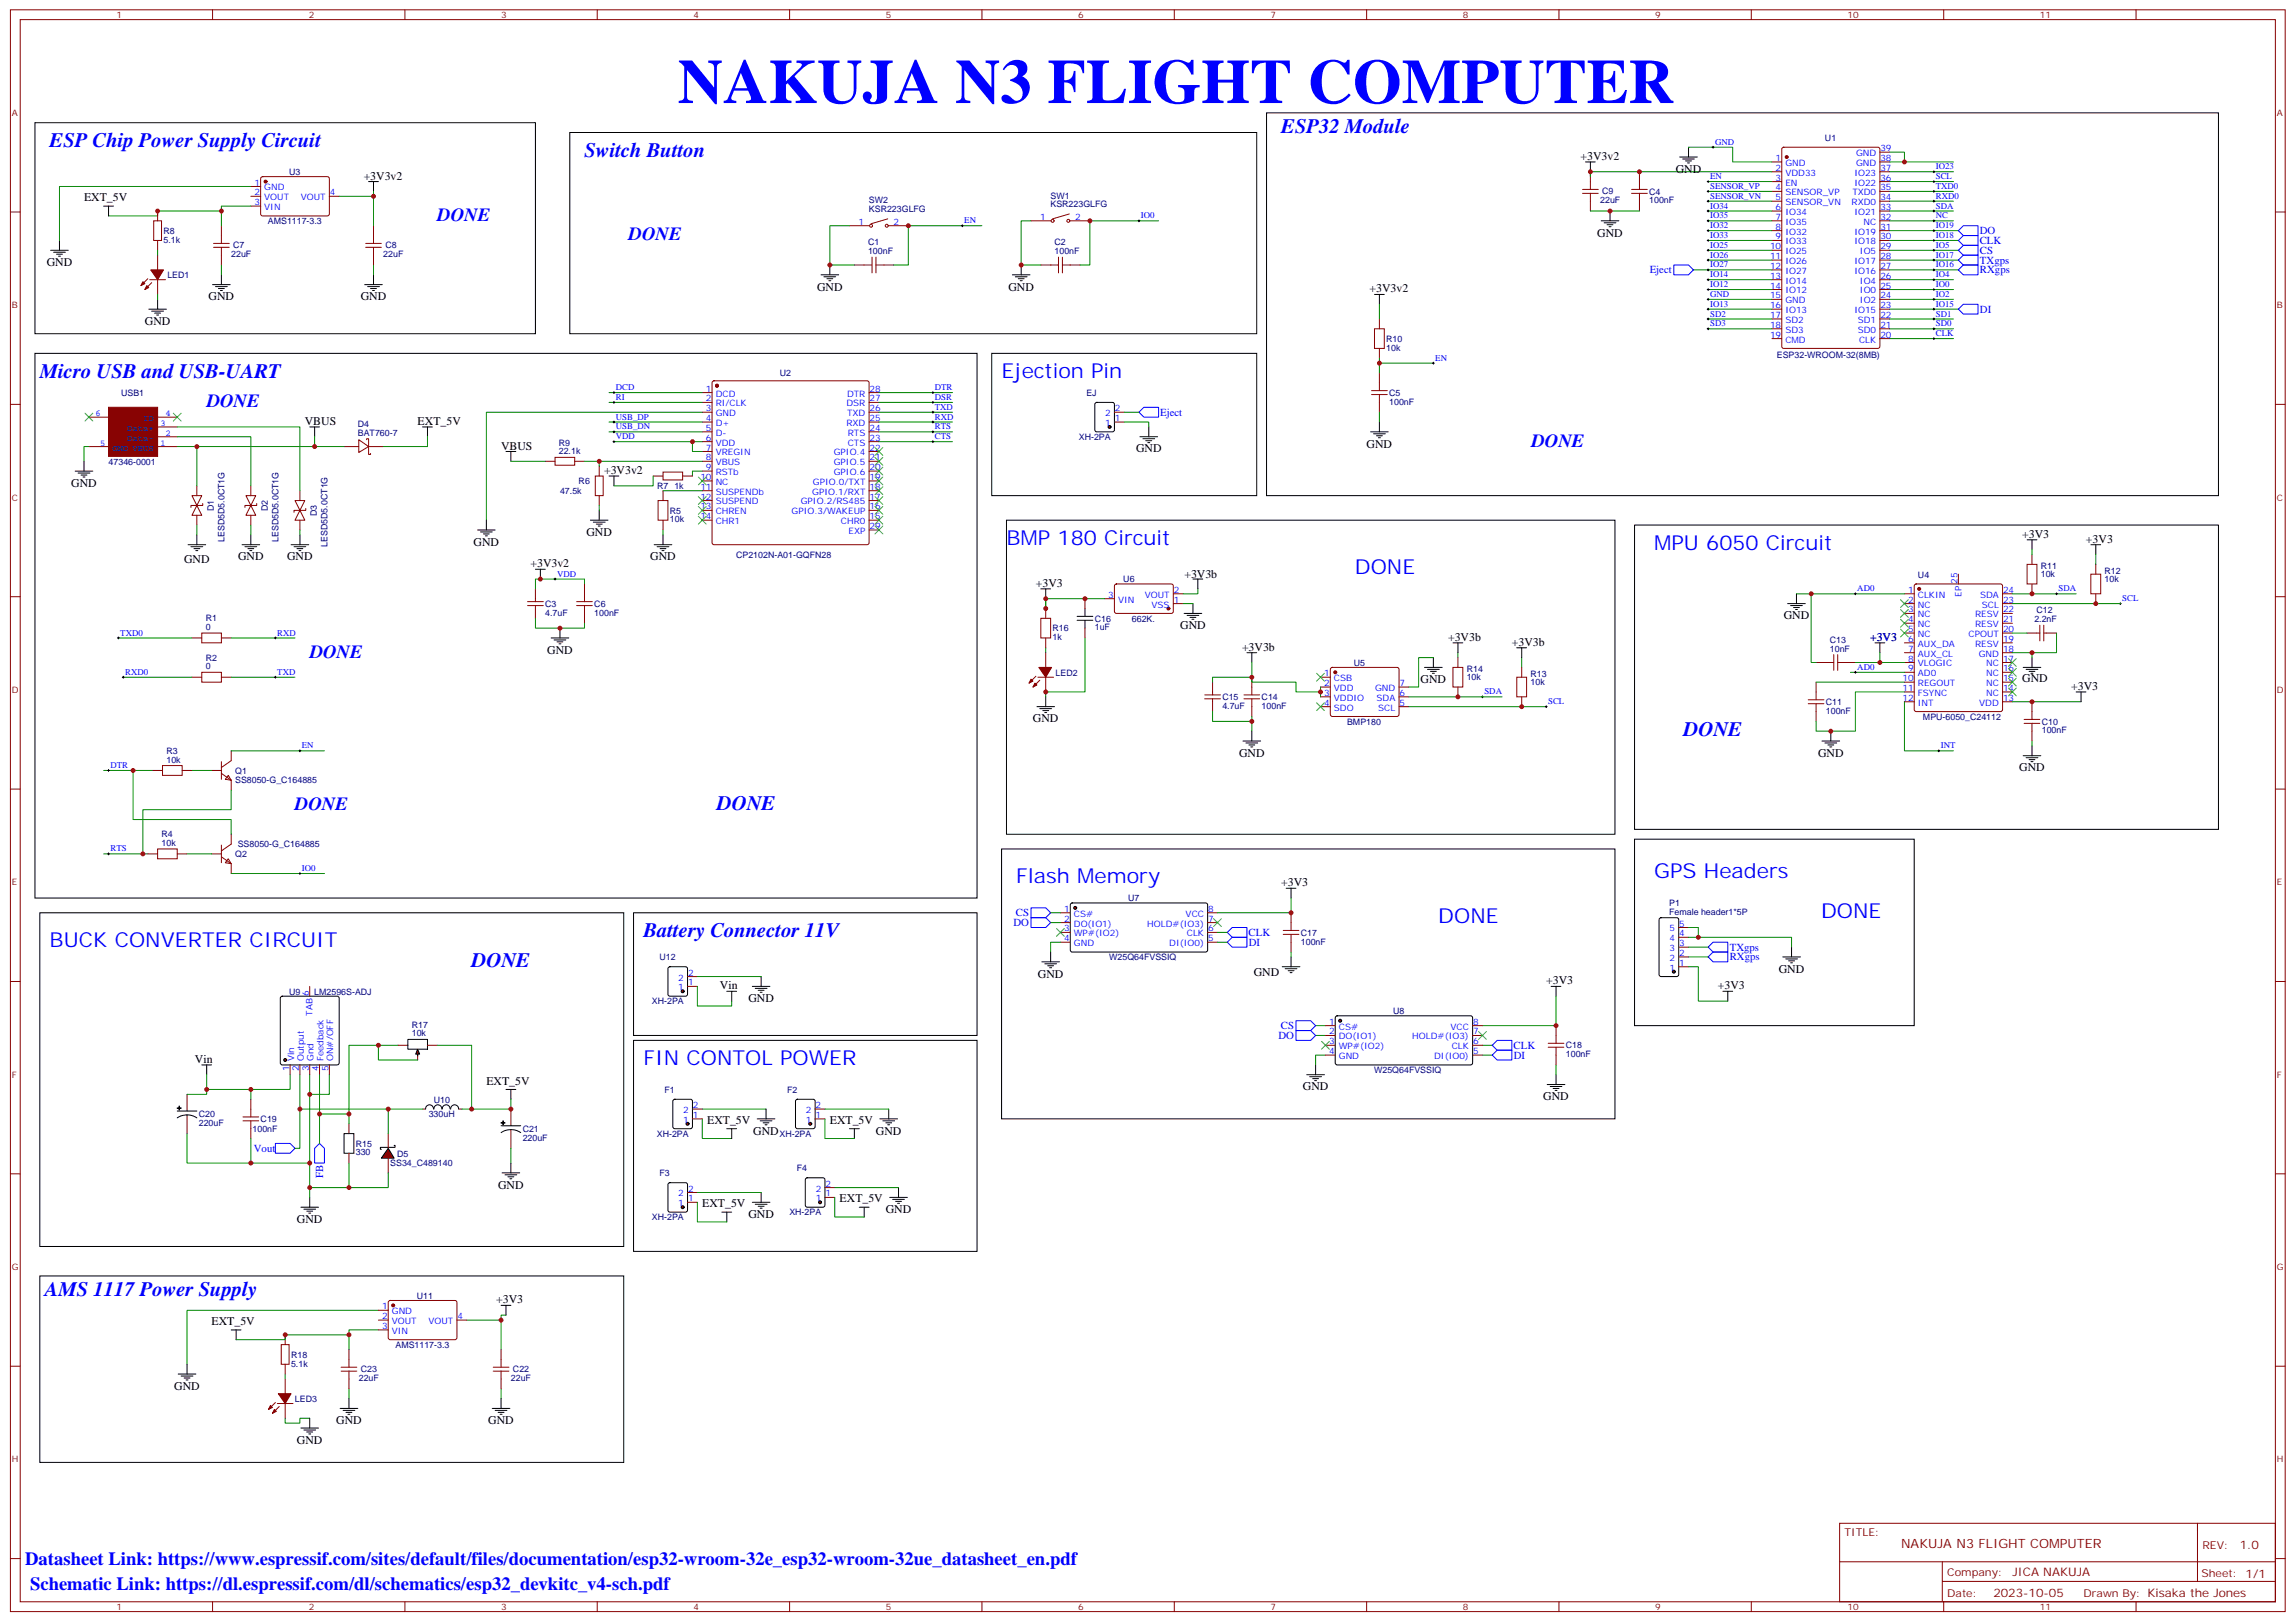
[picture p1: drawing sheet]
<svg xmlns="http://www.w3.org/2000/svg" width="825mm" height="583mm" viewBox="0 0 825 583" stroke-linecap="round" stroke-linejoin="round" font-family="sans-serif">
<defs><g id="words">
<text font-size="22.6" fill="#00f" x="243.6" y="37">NAKUJA N3 FLIGHT COMPUTER</text>
<g font-size="7.4" fill="#00f">
<text x="460.6" y="47.6">ESP32 Module</text>
<text x="17.9" y="52.9">ESP Chip Power Supply Circuit</text>
<text x="210.1" y="56.4">Switch Button</text>
<text x="14.3" y="135.8">Micro USB and USB-UART</text>
<text x="360" y="135.8">Ejection Pin</text>
<text x="361.8" y="195.8">BMP 180 Circuit</text>
<text x="594.6" y="197.6">MPU 6050 Circuit</text>
<text x="487" y="206.4">DONE</text>
<text x="605.2" y="264.6">DONE</text>
<text x="257.7" y="291">DONE</text>
<text x="365.3" y="317.5">Flash Memory</text>
<text x="594.6" y="315.7">GPS Headers</text>
<text x="654.6" y="329.8">DONE</text>
<text x="517" y="331.6">DONE</text>
<text x="17.9" y="340.4">BUCK CONVERTER CIRCUIT</text>
<text x="231.3" y="336.9">Battery Connector 11V</text>
<text x="169.5" y="347.5">DONE</text>
<text x="231.3" y="382.8">FIN CONTOL POWER</text>
<text x="16.1" y="465.7">AMS 1117 Power Supply</text>
</g>
<g font-size="6.7" fill="#00f">
<text x="157.2" y="79.4">DONE</text>
<text x="226" y="86.4">DONE</text>
<text x="74.3" y="146.4">DONE</text>
<text x="550.5" y="160.5">DONE</text>
<text x="111.3" y="236.4">DONE</text>
<text x="106" y="291">DONE</text>
<text x="9" y="562.7">Datasheet Link: https://www.espressif.com/sites/default/files/documentation/esp32-wroom-32e_esp32-wroom-32ue_datasheet_en.pdf</text>
<text x="10.8" y="571.5">Schematic Link: https://dl.espressif.com/dl/schematics/esp32_devkitc_v4-sch.pdf</text>
</g>
<text font-size="4.6" fill="#800" x="683.4" y="556.5">NAKUJA N3 FLIGHT COMPUTER</text>
<g font-size="4.2">
<text x="568.2" y="57.5">+3V3v2</text>
<text x="130.7" y="64.6">+3V3v2</text>
<text x="602.4" y="62.1">GND</text>
<text x="30.2" y="72.3">EXT_5V</text>
<text x="574.2" y="85">GND</text>
<text x="16.8" y="95.6">GND</text>
<text x="75" y="107.9">GND</text>
<text x="129.7" y="107.9">GND</text>
<text x="293.7" y="104.4">GND</text>
<text x="362.5" y="104.4">GND</text>
<text x="492.3" y="105.1">+3V3v2</text>
<text x="52.1" y="116.8">GND</text>
<text x="109.6" y="152.8">VBUS</text>
<text x="150.1" y="152.8">EXT_5V</text>
<text x="180.1" y="161.6">VBUS</text>
<text x="491.3" y="160.9">GND</text>
<text x="408.4" y="162.6">GND</text>
<text x="217.2" y="170.4">+3V3v2</text>
<text x="25.6" y="175">GND</text>
<text x="170.3" y="196.1">GND</text>
<text x="210.8" y="192.6">GND</text>
<text x="726.9" y="193.3">+3V3</text>
<text x="749.9" y="195.1">+3V3</text>
<text x="66.2" y="202.5">GND</text>
<text x="85.6" y="201.4">GND</text>
<text x="103.2" y="201.4">GND</text>
<text x="190.7" y="203.9">+3V3v2</text>
<text x="233.8" y="201.4">GND</text>
<text x="425.8" y="207.8">+3V3b</text>
<text x="372.4" y="211">+3V3</text>
<text x="424.3" y="226.1">GND</text>
<text x="641.2" y="222.6">GND</text>
<text x="446.5" y="233.9">+3V3b</text>
<text x="520.6" y="230.4">+3V3b</text>
<text x="543.5" y="232.1">+3V3b</text>
<text x="672.3" y="230.4">+3V3</text>
<text x="196.7" y="234.9">GND</text>
<text x="510.7" y="245.5">GND</text>
<text x="726.9" y="245.2">GND</text>
<text x="744.6" y="248">+3V3</text>
<text x="371.3" y="259.6">GND</text>
<text x="445.4" y="272">GND</text>
<text x="653.6" y="272">GND</text>
<text x="725.9" y="277.3">GND</text>
<text x="460.6" y="318.6">+3V3</text>
<text x="373.1" y="351.4">GND</text>
<text x="450.7" y="350.7">GND</text>
<text x="555.8" y="353.8">+3V3</text>
<text x="639.4" y="349.6">GND</text>
<text x="258.8" y="355.6">Vin</text>
<text x="617.6" y="355.6">+3V3</text>
<text x="269" y="360.2">GND</text>
<text x="70.1" y="382.1">Vin</text>
<text x="174.8" y="389.8">EXT_5V</text>
<text x="468.3" y="391.9">GND</text>
<text x="554.8" y="395.5">GND</text>
<text x="254.2" y="403.9">EXT_5V</text>
<text x="270.8" y="407.8">GND</text>
<text x="298.3" y="403.9">EXT_5V</text>
<text x="314.9" y="407.8">GND</text>
<text x="179.1" y="427.2">GND</text>
<text x="252.4" y="433.9">EXT_5V</text>
<text x="269" y="437.8">GND</text>
<text x="301.8" y="432.2">EXT_5V</text>
<text x="318.4" y="436">GND</text>
<text x="106.8" y="439.6">GND</text>
<text x="178.4" y="468.5">+3V3</text>
<text x="76.1" y="476.2">EXT_5V</text>
<text x="62.7" y="499.5">GND</text>
<text x="120.9" y="511.9">GND</text>
<text x="175.5" y="511.9">GND</text>
<text x="106.8" y="518.9">GND</text>
</g>
<g font-size="4.2" fill="#800">
<text x="805.1" y="556.8">1.0</text>
<text x="723.5" y="566.3">JICA NAKUJA</text>
<text x="716.6" y="574.1">2023-10-05</text>
</g>
<g font-size="3.9" fill="#00f">
<text x="711.7" y="84.3">DO</text>
<text x="711.7" y="87.7">CLK</text>
<text x="711.8" y="91.3">CS</text>
<text x="711.8" y="94.8">TXgps</text>
<text x="593" y="98.3">Eject</text>
<text x="711.8" y="98.3">RXgps</text>
<text x="711.8" y="112.4">DI</text>
<text x="417" y="149.5">Eject</text>
<text x="365.2" y="329.4">CS</text>
<text x="364.3" y="332.9">DO</text>
<text x="448.8" y="336.4">CLK</text>
<text x="448.9" y="339.9">DI</text>
<text x="621.8" y="341.7">TXgps</text>
<text x="621.8" y="345.2">RXgps</text>
<text x="460.5" y="369.9">CS</text>
<text x="459.6" y="373.5">DO</text>
<text x="544.1" y="377">CLK</text>
<text x="544.2" y="380.5">DI</text>
<text x="91.2" y="414">Vout</text>
<text x="116.1" y="423.4" transform="rotate(-90 116.1 423.4)">FB</text>
</g>
<g font-size="3.9" fill="#800">
<text x="663.1" y="552.1">TITLE:</text>
<text x="791.7" y="556.8">REV:</text>
<text x="700" y="566.3">Company:</text>
<text x="791.4" y="566.9">Sheet: 1/1</text>
<text x="700" y="574">Date:</text>
<text x="749" y="574.1">Drawn By: Kisaka the Jones</text>
</g>
<g font-size="3.2" fill="#800">
<text x="41.8" y="6.5">1</text>
<text x="111" y="6.5">2</text>
<text x="180.1" y="6.5">3</text>
<text x="249.3" y="6.5">4</text>
<text x="318.4" y="6.5">5</text>
<text x="387.6" y="6.5">6</text>
<text x="456.7" y="6.5">7</text>
<text x="525.9" y="6.5">8</text>
<text x="595" y="6.5">9</text>
<text x="664.1" y="6.5">10</text>
<text x="733.3" y="6.5">11</text>
<text x="4.3" y="41.6">A</text>
<text x="818.5" y="41.6">A</text>
<text x="4.3" y="110.8">B</text>
<text x="818.5" y="110.8">B</text>
<text x="4.3" y="179.9">C</text>
<text x="818.5" y="179.9">C</text>
<text x="4.3" y="249.1">D</text>
<text x="818.5" y="249.1">D</text>
<text x="4.3" y="318.2">E</text>
<text x="818.5" y="318.2">E</text>
<text x="4.3" y="387.3">F</text>
<text x="818.5" y="387.3">F</text>
<text x="4.3" y="456.5">G</text>
<text x="818.5" y="456.5">G</text>
<text x="4.3" y="525.6">H</text>
<text x="818.5" y="525.6">H</text>
<text x="41.8" y="578.7">1</text>
<text x="111" y="578.7">2</text>
<text x="180.1" y="578.7">3</text>
<text x="249.3" y="578.7">4</text>
<text x="318.4" y="578.7">5</text>
<text x="387.6" y="578.7">6</text>
<text x="456.7" y="578.7">7</text>
<text x="525.9" y="578.7">8</text>
<text x="595" y="578.7">9</text>
<text x="664.1" y="578.7">10</text>
<text x="733.3" y="578.7">11</text>
</g>
<g font-size="3.2" fill="#00f">
<text x="616.5" y="52">GND</text>
<text x="638.3" y="57.9">1</text>
<text x="641.8" y="59.6">GND</text>
<text x="667.2" y="56.1">GND</text>
<text x="667.2" y="59.6">GND</text>
<text x="676" y="54.3">39</text>
<text x="676" y="57.9">38</text>
<text x="614.8" y="64.4">EN</text>
<text x="638.3" y="64.9">3</text>
<text x="638.3" y="61.4">2</text>
<text x="641.8" y="63.1">VDD33</text>
<text x="666.6" y="63.1">IO23</text>
<text x="676" y="61.4">37</text>
<text x="676" y="64.9">36</text>
<text x="695.9" y="60.9">IO23</text>
<text x="695.9" y="64.4">SCL</text>
<text x="91.5" y="66.7">1</text>
<text x="91.5" y="70.2">2</text>
<text x="95" y="68.4">GND</text>
<text x="95" y="72">VOUT</text>
<text x="108.1" y="72">VOUT</text>
<text x="118.6" y="70.2">4</text>
<text x="614.8" y="67.9">SENSOR_VP</text>
<text x="614.8" y="71.4">SENSOR_VN</text>
<text x="638.3" y="72">5</text>
<text x="638.3" y="68.4">4</text>
<text x="641.8" y="70.2">SENSOR_VP</text>
<text x="641.8" y="66.7">EN</text>
<text x="665.9" y="70.2">TXD0</text>
<text x="666.6" y="66.7">IO22</text>
<text x="676" y="68.4">35</text>
<text x="676" y="72">34</text>
<text x="695.9" y="67.9">TXD0</text>
<text x="695.9" y="71.4">RXD0</text>
<text x="91.5" y="73.7">3</text>
<text x="95" y="75.5">VIN</text>
<text x="614.8" y="75">IO34</text>
<text x="638.3" y="75.5">6</text>
<text x="641.8" y="77.3">IO34</text>
<text x="641.8" y="73.7">SENSOR_VN</text>
<text x="665.6" y="73.7">RXD0</text>
<text x="666.6" y="77.3">IO21</text>
<text x="676" y="75.5">33</text>
<text x="695.9" y="75">SDA</text>
<text x="308.6" y="80.8">1</text>
<text x="321.2" y="80.8">2</text>
<text x="346.6" y="80.3">EN</text>
<text x="373.9" y="79">1</text>
<text x="386.5" y="79">2</text>
<text x="410.1" y="78.5">IO0</text>
<text x="614.8" y="78.5">IO35</text>
<text x="614.8" y="82">IO32</text>
<text x="638.3" y="82.5">8</text>
<text x="638.3" y="79">7</text>
<text x="641.8" y="80.8">IO35</text>
<text x="669.9" y="80.8">NC</text>
<text x="676" y="79">32</text>
<text x="676" y="82.5">31</text>
<text x="695.9" y="78.5">NC</text>
<text x="695.9" y="82">IO19</text>
<text x="614.8" y="85.5">IO33</text>
<text x="614.8" y="89.1">IO25</text>
<text x="636.3" y="89.6">10</text>
<text x="638.3" y="86.1">9</text>
<text x="641.8" y="87.8">IO33</text>
<text x="641.8" y="84.3">IO32</text>
<text x="666.6" y="84.3">IO19</text>
<text x="666.6" y="87.8">IO18</text>
<text x="676" y="86.1">30</text>
<text x="676" y="89.6">29</text>
<text x="695.9" y="85.5">IO18</text>
<text x="695.9" y="89.1">IO5</text>
<text x="614.8" y="92.6">IO26</text>
<text x="636.3" y="93.1">11</text>
<text x="641.8" y="94.9">IO26</text>
<text x="641.8" y="91.4">IO25</text>
<text x="666.6" y="94.9">IO17</text>
<text x="668.6" y="91.4">IO5</text>
<text x="676" y="93.1">28</text>
<text x="695.9" y="92.6">IO17</text>
<text x="614.8" y="96.1">IO27</text>
<text x="614.8" y="99.7">IO14</text>
<text x="636.3" y="100.2">13</text>
<text x="636.3" y="96.7">12</text>
<text x="641.8" y="102">IO14</text>
<text x="641.8" y="98.4">IO27</text>
<text x="666.6" y="98.4">IO16</text>
<text x="668.6" y="102">IO4</text>
<text x="676" y="96.7">27</text>
<text x="676" y="100.2">26</text>
<text x="695.9" y="96.1">IO16</text>
<text x="695.9" y="99.7">IO4</text>
<text x="614.8" y="103.2">IO12</text>
<text x="614.8" y="106.7">GND</text>
<text x="636.3" y="107.2">15</text>
<text x="636.3" y="103.7">14</text>
<text x="641.8" y="105.5">IO12</text>
<text x="668.6" y="105.5">IO0</text>
<text x="676" y="103.7">25</text>
<text x="676" y="107.2">24</text>
<text x="695.9" y="103.2">IO0</text>
<text x="695.9" y="106.7">IO2</text>
<text x="614.8" y="110.2">IO13</text>
<text x="614.8" y="113.8">SD2</text>
<text x="636.3" y="110.8">16</text>
<text x="641.8" y="112.5">IO13</text>
<text x="641.8" y="109">GND</text>
<text x="666.6" y="112.5">IO15</text>
<text x="668.6" y="109">IO2</text>
<text x="676" y="110.8">23</text>
<text x="695.9" y="110.2">IO15</text>
<text x="695.9" y="113.8">SD1</text>
<text x="614.8" y="117.3">SD3</text>
<text x="636.3" y="117.8">18</text>
<text x="636.3" y="114.3">17</text>
<text x="641.8" y="119.6">SD3</text>
<text x="641.8" y="116.1">SD2</text>
<text x="667.8" y="116.1">SD1</text>
<text x="667.8" y="119.6">SD0</text>
<text x="676" y="114.3">22</text>
<text x="676" y="117.8">21</text>
<text x="695.9" y="117.3">SD0</text>
<text x="636.3" y="121.4">19</text>
<text x="641.8" y="123.1">CMD</text>
<text x="668.3" y="123.1">CLK</text>
<text x="676" y="121.4">20</text>
<text x="695.9" y="120.8">CLK</text>
<text x="516" y="129.6">EN</text>
<text x="221.4" y="140.2">DCD</text>
<text x="221.4" y="143.8">RI</text>
<text x="253.8" y="140.8">1</text>
<text x="257.3" y="142.5">DCD</text>
<text x="304.5" y="142.5">DTR</text>
<text x="312.6" y="140.8">28</text>
<text x="336.1" y="140.2">DTR</text>
<text x="336.1" y="143.8">DSR</text>
<text x="34.3" y="149.6">6</text>
<text x="59.5" y="149.6">4</text>
<text x="253.8" y="144.3">2</text>
<text x="253.8" y="147.8">3</text>
<text x="257.3" y="146">RI/CLK</text>
<text x="257.3" y="149.6">GND</text>
<text x="304.3" y="146">DSR</text>
<text x="304.5" y="149.6">TXD</text>
<text x="312.6" y="147.8">26</text>
<text x="312.6" y="144.3">27</text>
<text x="336.1" y="147.3">TXD</text>
<text x="397.3" y="149.6">2</text>
<text x="400.8" y="147.8">2</text>
<text x="45.7" y="155">Data+</text>
<text x="51.4" y="151.4">ID</text>
<text x="57.7" y="153.1">3</text>
<text x="221.4" y="150.8">USB_DP</text>
<text x="221.4" y="154.3">USB_DN</text>
<text x="253.8" y="151.3">4</text>
<text x="253.8" y="154.9">5</text>
<text x="257.3" y="153.1">D+</text>
<text x="304.3" y="153.1">RXD</text>
<text x="312.6" y="154.9">24</text>
<text x="312.6" y="151.3">25</text>
<text x="336.1" y="150.8">RXD</text>
<text x="336.1" y="154.3">RTS</text>
<text x="397.3" y="153.1">1</text>
<text x="400.8" y="151.3">1</text>
<text x="36.1" y="160.2">5</text>
<text x="45.7" y="158.5">Data-</text>
<text x="57.7" y="160.2">1</text>
<text x="59.5" y="156.6">2</text>
<text x="221.4" y="157.9">VDD</text>
<text x="253.8" y="158.4">6</text>
<text x="253.8" y="161.9">7</text>
<text x="257.3" y="156.6">D-</text>
<text x="257.3" y="160.2">VDD</text>
<text x="304.8" y="160.2">CTS</text>
<text x="304.8" y="156.6">RTS</text>
<text x="312.6" y="161.9">22</text>
<text x="312.6" y="158.4">23</text>
<text x="336.1" y="157.9">CTS</text>
<text x="40.4" y="162">GND VBUS</text>
<text x="253.8" y="165.5">8</text>
<text x="257.3" y="163.7">VREGIN</text>
<text x="257.3" y="167.2">VBUS</text>
<text x="299.7" y="167.2">GPIO.5</text>
<text x="299.7" y="163.7">GPIO.4</text>
<text x="312.6" y="165.5">21</text>
<text x="251.8" y="172.5">10</text>
<text x="253.8" y="169">9</text>
<text x="257.3" y="170.7">RSTb</text>
<text x="299.7" y="170.7">GPIO.6</text>
<text x="312.6" y="172.5">19</text>
<text x="312.6" y="169">20</text>
<text x="251.8" y="176">11</text>
<text x="251.8" y="179.6">12</text>
<text x="257.3" y="174.3">NC</text>
<text x="257.3" y="177.8">SUSPENDb</text>
<text x="292" y="177.8">GPIO.1/RXT</text>
<text x="292.2" y="174.3">GPIO.0/TXT</text>
<text x="312.6" y="179.6">17</text>
<text x="312.6" y="176">18</text>
<text x="251.8" y="183.1">13</text>
<text x="257.3" y="181.3">SUSPEND</text>
<text x="257.3" y="184.9">CHREN</text>
<text x="284.6" y="184.9">GPIO.3/WAKEUP</text>
<text x="287.9" y="181.3">GPIO.2/RS485</text>
<text x="312.6" y="183.1">16</text>
<text x="251.8" y="186.6">14</text>
<text x="257.3" y="188.4">CHR1</text>
<text x="302.3" y="188.4">CHR0</text>
<text x="305" y="191.9">EXP</text>
<text x="312.6" y="186.6">15</text>
<text x="312.6" y="190.1">29</text>
<text x="200.2" y="207.3">VDD</text>
<text x="703.7" y="209.9" transform="rotate(-90 703.7 209.9)">25</text>
<text x="398.4" y="214.8">3</text>
<text x="411.5" y="214.8">VOUT</text>
<text x="422" y="213.1">2</text>
<text x="667.7" y="212.5">AD0</text>
<text x="685.9" y="213.1">1</text>
<text x="689.4" y="214.8">CLKIN</text>
<text x="705.1" y="214.5" transform="rotate(-90 705.1 214.5)">EP</text>
<text x="711.8" y="214.8">SDA</text>
<text x="720.1" y="213.1">24</text>
<text x="740" y="212.5">SDA</text>
<text x="401.9" y="216.6">VIN</text>
<text x="414" y="218.4">VSS</text>
<text x="422" y="216.6">1</text>
<text x="685.9" y="216.6">2</text>
<text x="685.9" y="220.1">3</text>
<text x="689.4" y="218.4">NC</text>
<text x="689.4" y="221.9">NC</text>
<text x="710" y="221.9">RESV</text>
<text x="712.4" y="218.4">SCL</text>
<text x="720.1" y="220.1">22</text>
<text x="720.1" y="216.6">23</text>
<text x="762.9" y="216.1">SCL</text>
<text x="685.9" y="223.7">4</text>
<text x="685.9" y="227.2">5</text>
<text x="689.4" y="225.4">NC</text>
<text x="710" y="225.4">RESV</text>
<text x="720.1" y="227.2">20</text>
<text x="720.1" y="223.7">21</text>
<text x="43.3" y="228.4">TXD0</text>
<text x="99.7" y="228.4">RXD</text>
<text x="685.9" y="230.7">6</text>
<text x="689.4" y="229">NC</text>
<text x="689.4" y="232.5">AUX_DA</text>
<text x="707.7" y="229">CPOUT</text>
<text x="710" y="232.5">RESV</text>
<text x="720.1" y="230.7">19</text>
<text x="685.9" y="234.2">7</text>
<text x="685.9" y="237.8">8</text>
<text x="689.4" y="236">AUX_CL</text>
<text x="689.4" y="239.5">VLOGIC</text>
<text x="711.3" y="236">GND</text>
<text x="714" y="239.5">NC</text>
<text x="720.1" y="237.8">17</text>
<text x="720.1" y="234.2">18</text>
<text x="45" y="242.5">RXD0</text>
<text x="99.7" y="242.5">TXD</text>
<text x="476" y="243.1">1</text>
<text x="479.5" y="244.8">CSB</text>
<text x="667.7" y="240.8">AD0</text>
<text x="683.9" y="244.8">10</text>
<text x="685.9" y="241.3">9</text>
<text x="689.4" y="243.1">AD0</text>
<text x="714" y="243.1">NC</text>
<text x="720.1" y="244.8">15</text>
<text x="720.1" y="241.3">16</text>
<text x="476" y="246.6">2</text>
<text x="476" y="250.1">3</text>
<text x="479.5" y="248.4">VDD</text>
<text x="479.5" y="251.9">VDDIO</text>
<text x="494.3" y="248.4">GND</text>
<text x="494.8" y="251.9">SDA</text>
<text x="503.1" y="250.1">6</text>
<text x="503.1" y="246.6">7</text>
<text x="533.6" y="249.6">SDA</text>
<text x="683.9" y="248.4">11</text>
<text x="683.9" y="251.9">12</text>
<text x="689.4" y="246.6">REGOUT</text>
<text x="689.4" y="250.1">FSYNC</text>
<text x="714" y="250.1">NC</text>
<text x="714" y="246.6">NC</text>
<text x="720.1" y="251.9">13</text>
<text x="720.1" y="248.4">14</text>
<text x="476" y="253.6">4</text>
<text x="479.5" y="255.4">SDO</text>
<text x="495.5" y="255.4">SCL</text>
<text x="503.1" y="253.6">5</text>
<text x="556.5" y="253.1">SCL</text>
<text x="689.4" y="253.6">INT</text>
<text x="711.5" y="253.6">VDD</text>
<text x="108.5" y="269">EN</text>
<text x="697.7" y="269">INT</text>
<text x="39.7" y="276">DTR</text>
<text x="39.7" y="306">RTS</text>
<text x="108.5" y="313.1">IO0</text>
<text x="382.5" y="327.7">1</text>
<text x="386" y="329.5">CS#</text>
<text x="426.2" y="329.5">VCC</text>
<text x="434.3" y="327.7">8</text>
<text x="382.5" y="331.3">2</text>
<text x="382.5" y="334.8">3</text>
<text x="386" y="333">DO(IO1)</text>
<text x="412.4" y="333">HOLD#(IO3)</text>
<text x="434.3" y="334.8">6</text>
<text x="434.3" y="331.3">7</text>
<text x="600.1" y="334.8">5</text>
<text x="603.6" y="333">5</text>
<text x="382.5" y="338.3">4</text>
<text x="386" y="336.5">WP#(IO2)</text>
<text x="386" y="340.1">GND</text>
<text x="420.3" y="340.1">DI(IO0)</text>
<text x="426.6" y="336.5">CLK</text>
<text x="434.3" y="338.3">5</text>
<text x="600.1" y="341.8">3</text>
<text x="600.1" y="338.3">4</text>
<text x="603.6" y="340.1">3</text>
<text x="603.6" y="336.5">4</text>
<text x="600.1" y="345.4">2</text>
<text x="603.6" y="347.1">1</text>
<text x="603.6" y="343.6">2</text>
<text x="243.8" y="352.4">2</text>
<text x="247.3" y="350.7">2</text>
<text x="600.1" y="348.9">1</text>
<text x="111" y="358.1" transform="rotate(-90 111 358.1)">6</text>
<text x="243.8" y="356">1</text>
<text x="247.3" y="354.2">1</text>
<text x="112.4" y="365.1" transform="rotate(-90 112.4 365.1)">TAB</text>
<text x="477.8" y="368.3">1</text>
<text x="477.8" y="371.8">2</text>
<text x="481.3" y="370.1">CS#</text>
<text x="521.5" y="370.1">VCC</text>
<text x="529.6" y="371.8">7</text>
<text x="529.6" y="368.3">8</text>
<text x="477.8" y="375.4">3</text>
<text x="481.3" y="373.6">DO(IO1)</text>
<text x="481.3" y="377.1">WP#(IO2)</text>
<text x="507.7" y="373.6">HOLD#(IO3)</text>
<text x="521.9" y="377.1">CLK</text>
<text x="529.6" y="375.4">6</text>
<text x="105.7" y="381.5" transform="rotate(-90 105.7 381.5)">Vin</text>
<text x="109.2" y="381.5" transform="rotate(-90 109.2 381.5)">Output</text>
<text x="112.7" y="381.5" transform="rotate(-90 112.7 381.5)">Gnd</text>
<text x="116.3" y="381.5" transform="rotate(-90 116.3 381.5)">Feedback</text>
<text x="119.8" y="381.5" transform="rotate(-90 119.8 381.5)">ON#/OFF</text>
<text x="477.8" y="378.9">4</text>
<text x="481.3" y="380.6">GND</text>
<text x="515.6" y="380.6">DI(IO0)</text>
<text x="529.6" y="378.9">5</text>
<text x="103.9" y="385" transform="rotate(-90 103.9 385)">1</text>
<text x="107.5" y="385" transform="rotate(-90 107.5 385)">2</text>
<text x="111" y="385" transform="rotate(-90 111 385)">3</text>
<text x="114.5" y="385" transform="rotate(-90 114.5 385)">4</text>
<text x="118" y="385" transform="rotate(-90 118 385)">5</text>
<text x="245.6" y="400">2</text>
<text x="249.1" y="401.8">1</text>
<text x="249.1" y="398.3">2</text>
<text x="289.7" y="400">2</text>
<text x="293.2" y="401.8">1</text>
<text x="293.2" y="398.3">2</text>
<text x="245.6" y="403.6">1</text>
<text x="289.7" y="403.6">1</text>
<text x="243.8" y="430">2</text>
<text x="247.3" y="431.8">1</text>
<text x="247.3" y="428.3">2</text>
<text x="293.2" y="431.8">1</text>
<text x="293.2" y="428.3">2</text>
<text x="296.7" y="430">1</text>
<text x="296.7" y="426.5">2</text>
<text x="243.8" y="433.6">1</text>
<text x="137.4" y="470.6">1</text>
<text x="140.9" y="472.4">GND</text>
<text x="137.4" y="474.1">2</text>
<text x="137.4" y="477.7">3</text>
<text x="140.9" y="475.9">VOUT</text>
<text x="140.9" y="479.4">VIN</text>
<text x="154" y="475.9">VOUT</text>
<text x="164.4" y="474.1">4</text>
</g>
<g font-size="3.2" fill="#000080">
<text x="656" y="50.5">U1</text>
<text x="103.9" y="62.9">U3</text>
<text x="377.6" y="71.4">SW1</text>
<text x="576" y="69.9">C9</text>
<text x="592.9" y="69.9">C4</text>
<text x="312.4" y="76.3">KSR223GLFG</text>
<text x="312.4" y="73.1">SW2</text>
<text x="377.6" y="74.6">KSR223GLFG</text>
<text x="575.2" y="73.1">22uF</text>
<text x="592.9" y="73.1">100nF</text>
<text x="96.3" y="80.6">AMS1117-3.3</text>
<text x="58.8" y="87.3">5.1k</text>
<text x="58.8" y="84.1">R8</text>
<text x="83.9" y="89.3">C7</text>
<text x="138.5" y="89.3">C8</text>
<text x="312.1" y="88.1">C1</text>
<text x="379.1" y="88.1">C2</text>
<text x="83.1" y="92.5">22uF</text>
<text x="137.8" y="92.5">22uF</text>
<text x="312.1" y="91.4">100nF</text>
<text x="379.1" y="91.4">100nF</text>
<text x="60.2" y="99.9">LED1</text>
<text x="498.3" y="126">10k</text>
<text x="498.3" y="122.9">R10</text>
<text x="638.7" y="128.8">ESP32-WROOM-32(8MB)</text>
<text x="280.3" y="135.2">U2</text>
<text x="43.5" y="142.3">USB1</text>
<text x="390.5" y="142.3">EJ</text>
<text x="499.4" y="142.2">C5</text>
<text x="499.4" y="145.5">100nF</text>
<text x="128.6" y="153.6">D4</text>
<text x="128.6" y="156.6">BAT760-7</text>
<text x="200.9" y="160.3">R9</text>
<text x="387.8" y="158.2">XH-2PA</text>
<text x="39.1" y="167.1">47346-0001</text>
<text x="200.9" y="163.3">22.1k</text>
<text x="208" y="174">R6</text>
<text x="201.3" y="177.5">47.5k</text>
<text x="236.2" y="175.8">R7</text>
<text x="242.4" y="175.8">1k</text>
<text x="76.8" y="183.8" transform="rotate(-90 76.8 183.8)">D1</text>
<text x="96.2" y="183.8" transform="rotate(-90 96.2 183.8)">D2</text>
<text x="113.9" y="185.6" transform="rotate(-90 113.9 185.6)">D3</text>
<text x="240.8" y="184.6">R5</text>
<text x="240.8" y="187.7">10k</text>
<text x="80.7" y="194.8" transform="rotate(-90 80.7 194.8)">LESD5D5.0CT1G</text>
<text x="100.1" y="194.8" transform="rotate(-90 100.1 194.8)">LESD5D5.0CT1G</text>
<text x="117.8" y="196.6" transform="rotate(-90 117.8 196.6)">LESD5D5.0CT1G</text>
<text x="264.6" y="200.6">CP2102N-A01-GQFN28</text>
<text x="403.8" y="209.3">U6</text>
<text x="689.5" y="207.6">U4</text>
<text x="733.6" y="207.5">10k</text>
<text x="733.6" y="204.4">R11</text>
<text x="756.6" y="209.3">10k</text>
<text x="756.6" y="206.2">R12</text>
<text x="196" y="221.2">4.7uF</text>
<text x="196" y="218.2">C3</text>
<text x="213.6" y="221.3">100nF</text>
<text x="213.6" y="218.1">C6</text>
<text x="732.1" y="220.4">C12</text>
<text x="74" y="226.5">0</text>
<text x="74" y="223.3">R1</text>
<text x="378.4" y="226.9">R16</text>
<text x="393.6" y="226.5">1uF</text>
<text x="393.6" y="223.5">C16</text>
<text x="406.9" y="223.5">662K.</text>
<text x="731.3" y="223.7">2.2nF</text>
<text x="378.4" y="230.1">1k</text>
<text x="657.8" y="231.2">C13</text>
<text x="74" y="237.4">R2</text>
<text x="486.7" y="239.3">U5</text>
<text x="657.8" y="234.2">10nF</text>
<text x="74" y="240.6">0</text>
<text x="379.4" y="242.8">LED2</text>
<text x="527.3" y="244.5">10k</text>
<text x="527.3" y="241.5">R14</text>
<text x="550.2" y="243.2">R13</text>
<text x="439.4" y="251.7">C15</text>
<text x="453.5" y="251.6">C14</text>
<text x="550.2" y="246.3">10k</text>
<text x="439.4" y="254.8">4.7uF</text>
<text x="453.5" y="254.8">100nF</text>
<text x="656.4" y="256.6">100nF</text>
<text x="656.4" y="253.4">C11</text>
<text x="484.3" y="260.4">BMP180</text>
<text x="691.3" y="258.8">MPU-6050_C24112</text>
<text x="734" y="263.6">100nF</text>
<text x="734" y="260.4">C10</text>
<text x="59.8" y="274.1">10k</text>
<text x="59.8" y="271">R3</text>
<text x="84.5" y="281.3">SS8050-G_C164885</text>
<text x="84.5" y="278.1">Q1</text>
<text x="58.1" y="304.1">10k</text>
<text x="58.1" y="301">R4</text>
<text x="85.5" y="304.5">SS8050-G_C164885</text>
<text x="84.5" y="308">Q2</text>
<text x="405.6" y="324">U7</text>
<text x="600" y="328.8">Female header1*5P</text>
<text x="600" y="325.7">P1</text>
<text x="467.6" y="339.5">100nF</text>
<text x="467.6" y="336.3">C17</text>
<text x="237.1" y="345.2">U12</text>
<text x="398.7" y="345.2">W25Q64FVSSIQ</text>
<text x="103.9" y="357.5">U9</text>
<text x="113" y="357.5">LM2596S-ADJ</text>
<text x="234.4" y="361">XH-2PA</text>
<text x="500.8" y="364.6">U8</text>
<text x="148" y="369.5">R17</text>
<text x="148" y="372.5">10k</text>
<text x="562.9" y="376.8">C18</text>
<text x="562.9" y="380.1">100nF</text>
<text x="494" y="385.7">W25Q64FVSSIQ</text>
<text x="238.8" y="392.8">F1</text>
<text x="282.9" y="392.8">F2</text>
<text x="71.5" y="401.6">C20</text>
<text x="154.1" y="401.6">330uH</text>
<text x="155.9" y="396.3">U10</text>
<text x="71.5" y="404.8">220uF</text>
<text x="90.8" y="406.8">100nF</text>
<text x="93.7" y="403.3">C19</text>
<text x="187.9" y="406.8">C21</text>
<text x="127.9" y="412.2">R15</text>
<text x="187.9" y="410">220uF</text>
<text x="236.1" y="408.7">XH-2PA</text>
<text x="280.2" y="408.7">XH-2PA</text>
<text x="127.9" y="415.3">330</text>
<text x="140.3" y="419.3">SS34_C489140</text>
<text x="142.7" y="415.7">D5</text>
<text x="237.1" y="422.8">F3</text>
<text x="286.5" y="421">F4</text>
<text x="283.8" y="436.9">XH-2PA</text>
<text x="234.4" y="438.7">XH-2PA</text>
<text x="149.8" y="466.8">U11</text>
<text x="142.2" y="484.6">AMS1117-3.3</text>
<text x="104.6" y="491.2">5.1k</text>
<text x="104.6" y="488">R18</text>
<text x="129" y="496.5">22uF</text>
<text x="129.7" y="493.2">C23</text>
<text x="183.7" y="496.5">22uF</text>
<text x="184.4" y="493.2">C22</text>
<text x="106" y="503.9">LED3</text>
</g>
</g></defs>
<g fill="none" stroke="#870000" stroke-width=".36">
<path d="M3.7 3.5h817.8v575.8h-817.8zM7.3 7.1h810.7v568.6h-810.7zM76.4 3.5v3.6M145.6 3.5v3.6M214.7 3.5v3.6M283.8 3.5v3.6M353 3.5v3.6M422.1 3.5v3.6M491.3 3.5v3.6M560.4 3.5v3.6M629.6 3.5v3.6M698.7 3.5v3.6"/>
<path d="M767.9 3.5v3.6M637 58.2h3.5M640.7 53.1l.5-.2h33.9l.6 .4 .1 71.2-.5 .7h-34.1l-.6-.4-.1-71.2zM675.8 54.7h3.5M675.8 58.2h3.5M3.7 76.2h3.6M55.2 79.4h2.9v7h-2.9zM56.7 75.8v3.6M90.2 67h3.5M90.2 70.6h3.5M90.2 74.1h3.5M93.9 63.7l.5-.2 23.6 .1 .4 .6-.1 13-.6 .4-23.6-.1-.4-.6v-12.7z"/>
<path d="M118.4 70.6h3.5M319.1 78.7l-6 1.7M370.6 79.4h7.1M384.4 76.9l-6 1.8M384.7 79.4h7.1M568.9 68.1h5.6M568.9 69.5h5.6M571.7 61.7v6.4M571.7 69.5v6.3M586.5 68.1h5.7M586.5 69.5h5.7M589.4 61.7v6.4"/>
<path d="M589.4 69.5v6.3M637 61.7h3.5M637 65.3h3.5M637 68.8h3.5M637 72.3h3.5M637 75.8h3.5M637 79.4h3.5M675.8 61.7h3.5M675.8 65.3h3.5M675.8 68.8h3.5M675.8 72.3h3.5M675.8 75.8h3.5"/>
<path d="M675.8 79.4h3.5M818 76.2h3.5M56.7 86.4v3.6M56.7 91.7v5.3M76.8 88.9h5.6M76.8 87.5h5.6M79.6 81.1v6.4M79.6 88.9v6.3M131.4 88.9h5.7M131.4 87.5h5.7M134.3 81.1v6.4M134.3 88.9v6.3"/>
<path d="M305.4 81.1h7M307.1 95.2h6.4M313.5 92.4v5.7M314.9 95.2h6.3M314.9 92.4v5.7M319.5 81.1h7M374.2 95.2h6.3M380.5 92.4v5.7M381.9 95.2h6.4M381.9 92.4v5.7M637 82.9h3.5M637 86.4h3.5"/>
<path d="M637 90h3.5M637 93.5h3.5M637 97h3.5M675.8 82.9h3.5M675.8 86.4h3.5M675.8 90h3.5M675.8 93.5h3.5M675.8 97h3.5M53.1 100.2l-2.4 2.5M53.8 100.5h5.7M54.5 101.6l-2.4 2.5M56.7 100.5v5.3"/>
<path d="M494.1 118.2h3.5v7h-3.5zM495.9 114.7v3.5M637 100.5h3.5M637 104.1h3.5M637 107.6h3.5M637 111.1h3.5M637 114.7h3.5M637 118.2h3.5M675.8 100.5h3.5M675.8 104.1h3.5M675.8 107.6h3.5M675.8 111.1h3.5"/>
<path d="M675.8 114.7h3.5M675.8 118.2h3.5M256.2 137.1l.5-.2h55l.5 .2 .2 .5v57.5l-.2 .5-.5 .2h-55l-.5-.2-.2-.5v-57.5zM495.9 125.2v3.6M495.9 134.1v6.3M637 121.7h3.5M675.8 121.7h3.5M3.7 145.3h3.6M32 149.9h7M56.7 157h7M56.7 153.5h7M56.7 149.9h7"/>
<path d="M129 158l3.5 2.5-3.5 2.1zM131.8 158v-.3h.7v5.6h.7v-.3M252.4 141.1h3.6M252.4 144.6h3.6M252.4 148.2h3.6M252.4 151.7h3.6M252.4 155.2h3.6M252.4 158.7h3.6M312.4 141.1h3.5M312.4 144.6h3.5M312.4 148.2h3.5M312.4 151.7h3.5"/>
<path d="M312.4 155.2h3.5M312.4 158.7h3.5M493 140.4h5.7M493 141.8h5.7M495.9 141.8v6.4M818 145.3h3.5M32 160.5h7M56.7 160.5h7M69 178.2h3.5l-1.7 3.5zM70.8 174.6v3.6M88.4 178.2h3.5l-1.7 3.5zM90.2 174.6v3.6"/>
<path d="M106 179.9h3.6l-1.8 3.5zM107.8 176.4v3.5M123.7 160.5h5.3M132.5 160.5h5.3M196 165.8h3.5M199.5 164.4h7.1v2.8h-7.1zM206.6 165.8h3.5M214 171.1h2.8v7.1h-2.8zM215.4 167.6v3.5M215.4 178.2v3.5M234.8 171.1h3.5M236.6 179.9h3.5v7.1h-3.5z"/>
<path d="M238.3 169.7h7.1v2.8h-7.1zM238.3 176.4v3.5M245.4 171.1h3.5M252.4 162.3h3.6M252.4 165.8h3.6M252.4 169.3h3.6M252.4 172.9h3.6M252.4 176.4h3.6M252.4 179.9h3.6M312.4 162.3h3.5M312.4 165.8h3.5M312.4 169.3h3.5"/>
<path d="M312.4 172.9h3.5M312.4 176.4h3.5M312.4 179.9h3.5M70.8 181.7l1.7 3.5h-3.5zM70.8 185.2v3.5M72.9 181v.7h-4.2v.7M90.2 181.7l1.7 3.5h-3.5zM90.2 185.2v3.5M92.3 181v.7h-4.2v.7M107.8 183.4l1.8 3.6h-3.6zM107.8 187v3.5M109.9 182.7v.7h-4.2v.7"/>
<path d="M238.3 187v3.5M252.4 183.4h3.6M252.4 187h3.6M312.4 183.4h3.5M312.4 187h3.5M312.4 190.5h3.5M730.5 199.3v3.5M3.7 214.5h3.6M189.7 216.3h5.6M189.7 217.7h5.6M192.5 211.7v4.6M192.5 217.7v4.5"/>
<path d="M207.3 216.3h5.6M207.3 217.7h5.6M210.1 209.9v6.4M210.1 217.7v6.3M375.9 218.7v3.5M390 215.2v3.5M397.1 215.2h3.5M400.8 210.1l.5-.2 20.1 .1 .4 .6-.1 9.5-.6 .4-20.1-.1-.4-.6v-9.2zM421.8 213.4h3.5M421.8 217h3.5M684.6 213.4h3.5M684.6 217h3.5"/>
<path d="M688.4 210.1l.4-.2h30.4l.5 .2 .2 .5v44.5l-.3 .5-.4 .2h-30.4l-.5-.3-.2-.4v-44.5zM704 206.4v3.5M719.9 213.4h3.5M719.9 217h3.5M728.7 202.8h3.5v7.1h-3.5zM730.5 209.9v3.5M751.6 206.4h3.6v7h-3.6zM753.4 202.8v3.6M753.4 213.4v3.6M818 214.5h3.5M69 229.3h3.5M72.5 227.5h7.1v3.6h-7.1z"/>
<path d="M79.6 229.3h3.5M374.2 222.2h3.5v7.1h-3.5zM375.9 229.3v3.5M375.9 234.6v5.3M390 225.8v3.5M522.3 239.9h3.6v7h-3.6zM524.1 236.4v3.5M547 239.9v3.5M652.9 238.1h6.3M659.2 235.3v5.6M660.6 238.1h6.4M660.6 235.3v5.6"/>
<path d="M684.6 220.5h3.5M684.6 224h3.5M684.6 227.5h3.5M684.6 231.1h3.5M684.6 234.6h3.5M684.6 238.1h3.5M719.9 220.5h3.5M719.9 224h3.5M719.9 227.5h3.5M719.9 231.1h3.5M719.9 234.6h3.5M719.9 238.1h3.5"/>
<path d="M728.7 227.5h4.6M733.3 224.7v5.7M734.7 227.5h4.6M734.7 224.7v5.7M69 243.4h3.5M72.5 241.7h7.1v3.5h-7.1zM79.6 243.4h3.5M372.4 243.1l-2.5 2.4M373.1 243.4h5.6M373.8 244.5l-2.5 2.4M375.9 243.4v5.3M433.1 249.8h5.6"/>
<path d="M433.1 251.2h5.6M435.9 245.2v4.6M435.9 251.2v4.6M447.2 249.8h5.6M447.2 251.2h5.6M450 243.4v6.4M450 251.2v6.3M474.7 243.4h3.5M474.7 246.9h3.5M474.7 250.5h3.5M474.7 254h3.5M478.5 240.1l.4-.2h23.3l.5 .2 .2 .5v16.5l-.7 .4h-23.5l-.5-.7v-16.2z"/>
<path d="M502.9 246.9h3.5M502.9 250.5h3.5M502.9 254h3.5M524.1 246.9v3.6M545.3 243.4h3.5v7.1h-3.5zM547 250.5v3.5M650 251.5h5.7M650 252.9h5.7M652.9 245.2v6.3M652.9 252.9v6.4M684.6 241.7h3.5M684.6 245.2h3.5"/>
<path d="M684.6 248.7h3.5M684.6 252.2h3.5M719.9 241.7h3.5M719.9 245.2h3.5M719.9 248.7h3.5M719.9 252.2h3.5M727.6 258.6h5.7M727.6 260h5.7M730.5 252.2v6.4M730.5 260v6.3M54.9 276.9h3.5M58.4 275.2h7.1v3.5h-7.1z"/>
<path d="M65.5 276.9h3.5M76.1 276.9h3.5M79.6 278l3.5 2.5v3.5M79.6 273.8v6.3M82.1 278.7l1 1.8-2.1-.4zM83.1 269.9v3.5l-3.5 2.5M3.7 283.6h3.6M83.1 299.9v3.5l-3.5 2.5M818 283.6h3.5M53.1 306.9h3.6M56.7 305.2h7v3.5h-7zM63.7 306.9h3.5"/>
<path d="M76.1 306.9h3.5M79.6 308l3.5 2.4v3.6M79.6 303.7v6.4M82.1 308.7l1 1.7-2.1-.3zM3.7 352.8h3.6M818 352.8h3.5M3.7 421.9h3.6M818 421.9h3.5M3.7 491.1h3.6M818 491.1h3.5M661.3 547.5h156.7v28.2h-156.7zM789.9 547.5l.1 20.9"/>
<path d="M3.7 560.2h3.6M76.4 575.7v3.6M145.6 575.7v3.6M214.7 575.7v3.6M283.8 575.7v3.6M353 575.7v3.6M422.1 575.7v3.6M491.3 575.7v3.6M560.4 575.7v3.6M629.6 575.7v3.6M661.4 561.4h156.4M698.2 568.4h119.6"/>
<path d="M698.2 561.4v14.1M698.7 575.7v3.6M767.9 575.7v3.6M818 560.2h3.5"/>
<circle cx="378.4" cy="79.4" r=".53"/>
<circle cx="384" cy="79.4" r=".53"/>
<circle cx="313.1" cy="81.1" r=".53"/>
<circle cx="318.8" cy="81.1" r=".53"/>
</g>
<g fill="#870000" stroke="#870000" stroke-width=".36">
<path d="M39 146.4h17.7v17.6h-17.7z"/>
<path d="M52.8 102.7l.7 .7-1.4 .7z"/>
<path d="M51.4 101.2l.7 .8-1.4 .7z"/>
<path d="M54.2 97h4.6l-2.1 3.5z"/>
<path d="M372 245.5l.7 .7-1.4 .7z"/>
<path d="M370.6 244.1l.7 .7-1.4 .7z"/>
<path d="M373.5 239.9h4.5l-2.1 3.5z"/>
<circle cx="642.3" cy="56.4" r=".53"/>
<circle cx="257.7" cy="138.6" r=".53"/>
<circle cx="95.5" cy="65.3" r=".53"/>
<circle cx="689.9" cy="211.7" r=".53"/>
<circle cx="480" cy="241.7" r=".53"/>
<circle cx="420" cy="218.7" r=".53"/>
</g>
<g fill="none" stroke="#000" stroke-width=".36">
<path d="M12.6 44.1h179.9v75.8h-179.9zM204.8 47.6h247v72.3h-247zM455.3 40.6h342.2v137.6h-342.2zM569.9 58.2h3.6M571.7 58.2v3.5M603.8 56.4h6.4M604.9 57.1h4.2M605.9 57.9h2.1M606.6 58.6h.7M607 52.9v3.5M615.5 52.9h.7M615.8 52.6v.7"/>
<path d="M37.3 74.1h3.5M39 74.1v3.5M132.5 65.3h3.5M134.3 65.3v3.5M409.1 79.4h.7M409.4 79v.7M575.6 79.4h6.3M578.8 75.8v3.6M613.7 79.4h.7M613.7 65.3h.7M613.7 68.8h.7M613.7 72.3h.7"/>
<path d="M613.7 75.8h.7M614 64.9v.7M614 68.4v.7M614 72v.7M614 75.5v.7M614 79v.7M694.8 79.4h.7M694.8 65.3h.7M694.8 61.7h.7M694.8 68.8h.7M694.8 72.3h.7M694.8 75.8h.7"/>
<path d="M695.2 61.4v.7M695.2 64.9v.7M695.2 68.4v.7M695.2 72v.7M695.2 75.5v.7M695.2 79v.7M18.2 90h6.4M19.3 90.7h4.2M20.3 91.4h2.1M21 92.1h.7M21.4 86.4v3.6M79.6 98.8v3.5"/>
<path d="M134.3 98.8v3.5M295.1 98.8h6.4M296.2 99.5h4.2M298.3 95.2v3.6M345.6 81.1h.7M345.9 80.8v.7M363.9 98.8h6.4M365 99.5h4.2M367.1 95.2v3.6M576.7 80.1h4.2M577.7 80.8h2.1M578.4 81.5h.7"/>
<path d="M613.7 90h.7M613.7 82.9h.7M613.7 86.4h.7M613.7 93.5h.7M613.7 97h.7M614 82.5v.8M614 86.1v.7M614 89.6v.7M614 93.1v.7M614 96.7v.7M694.8 90h.7M694.8 82.9h.7"/>
<path d="M694.8 86.4h.7M694.8 93.5h.7M694.8 97h.7M695.2 82.5v.8M695.2 86.1v.7M695.2 89.6v.7M695.2 93.1v.7M695.2 96.7v.7M53.5 111.1h6.3M54.5 111.8h4.3M55.6 112.5h2.1M56.3 113.2h.7"/>
<path d="M56.7 107.6v3.5M76.4 102.3h6.4M77.5 103h4.2M78.5 103.7h2.1M79.2 104.4h.7M131.1 102.3h6.3M132.2 103h4.2M133.2 103.7h2.1M133.9 104.4h.7M297.3 100.2h2.1M298 100.9h.7M366 100.2h2.2"/>
<path d="M366.7 100.9h.8M494.1 105.8h3.5M495.9 105.8v3.6M613.7 111.1h.7M613.7 100.5h.7M613.7 104.1h.7M613.7 107.6h.7M613.7 114.7h.7M613.7 118.2h.7M614 100.2v.7M614 103.7v.7M614 107.2v.7"/>
<path d="M614 110.8v.7M614 114.3v.7M614 117.8v.7M694.8 111.1h.7M694.8 100.5h.7M694.8 104.1h.7M694.8 107.6h.7M694.8 114.7h.7M694.8 118.2h.7M695.2 100.2v.7M695.2 103.7v.7M695.2 107.2v.7"/>
<path d="M695.2 110.8v.7M695.2 114.3v.7M695.2 117.8v.7M12.6 127h338.6v195.8h-338.6zM514.9 130.5h.7M515.3 130.2v.7M694.8 121.7h.7M695.2 121.4v.7M111.3 153.5h3.6M113.1 153.5v3.5M151.9 153.5h3.5M153.7 153.5v3.5"/>
<path d="M220.3 155.2h.8M220.3 141.1h.8M220.3 144.6h.8M220.3 151.7h.8M220.3 158.7h.8M220.7 140.8v.7M220.7 144.3v.7M220.7 151.3v.7M220.7 154.9v.7M220.7 158.4v.7M335 155.2h.7M335 141.1h.7"/>
<path d="M335 144.6h.7M335 148.2h.7M335 151.7h.7M335 158.7h.7M335.4 140.8v.7M335.4 144.3v.7M335.4 147.8v.7M335.4 151.3v.7M335.4 154.9v.7M335.4 158.4v.7M492.7 155.2h6.3M493.7 155.9h4.3"/>
<path d="M494.8 156.6h2.1M495.5 157.3h.7M495.9 151.7v3.5M27 169.3h6.4M28.1 170h4.2M29.1 170.7h2.2M29.8 171.4h.8M30.2 165.8v3.5M181.9 162.3h3.5M183.7 162.3v3.5M218.9 171.1h3.6M220.7 171.1v3.5"/>
<path d="M67.6 195.8h6.3M68.7 196.5h4.2M69.7 197.2h2.1M70.4 197.9h.7M70.8 192.3v3.5M87 195.8h6.3M88.1 196.5h4.2M89.1 197.2h2.1M89.8 197.9h.7M90.2 192.3v3.5M104.6 195.8h6.4M105.7 196.5h4.2"/>
<path d="M106.8 197.2h2.1M107.5 197.9h.7M107.8 192.3v3.5M171.7 190.5h6.3M172.7 191.2h4.3M173.8 191.9h2.1M174.5 192.6h.7M174.8 187v3.5M212.2 187h6.4M213.3 187.7h4.2M214.3 188.4h2.2M215.1 189.1h.7"/>
<path d="M215.4 183.4v3.6M235.2 195.8h6.3M236.2 196.5h4.3M237.3 197.2h2.1M238 197.9h.7M238.3 192.3v3.5M361.8 187h218.7v112.9h-218.7zM587.6 188.7h209.9v109.4h-209.9zM728.7 194h3.5M730.5 194v3.6M751.6 195.8h3.6M753.4 195.8v3.5"/>
<path d="M192.5 204.6h3.5M194.2 204.6v3.5M199.2 208.1h.7M199.5 207.8v.7M374.2 211.7h3.5M375.9 211.7v3.5M390 218.7v2.8M428.8 208.1h3.6M428.8 217v3.5M430.6 208.1v3.6M642.6 217h6.4M643.7 217.7h4.2"/>
<path d="M644.7 218.4h2.2M645.4 219.1h.7M645.8 213.4v3.6M666.6 213.4h.7M667 213.1v.7M738.9 213.4h.7M739.3 213.1v.7M761.9 217h.7M762.2 216.6v.7M42.2 229.3h.7M42.5 229v.7M98.6 229.3h.7"/>
<path d="M99 229v.7M198.1 229.3h6.4M199.2 230h4.2M200.2 230.7h2.2M200.9 231.4h.7M201.3 225.8v3.5M387.2 223h5.7M387.2 221.5h5.7M390 223v2.8M425.7 220.5h6.3M426.7 221.2h4.3M427.8 221.9h2.1"/>
<path d="M428.5 222.6h.7M448.2 234.6h3.6M450 234.6v3.5M512.1 239.9h6.3M515.3 236.4v3.5M522.3 231.1h3.6M524.1 231.1v3.5M545.3 232.8h3.5M547 232.8v3.6M674 231.1h3.5M675.8 231.1v3.5M727.3 239.9h6.3"/>
<path d="M730.5 236.4v3.5M44 243.4h.7M44.3 243.1v.7M98.6 243.4h.7M99 243.1v.7M372.7 254h6.4M373.8 254.7h4.2M374.9 255.4h2.1M375.6 256.1h.7M375.9 250.5v3.5M513.2 240.6h4.2M514.2 241.3h2.1"/>
<path d="M514.9 242h.7M532.6 250.5h.7M532.9 250.1v.7M555.5 254h.7M555.8 253.6v.8M666.6 241.7h.7M667 241.3v.7M728.3 240.6h4.3M729.4 241.3h2.1M730.1 242h.7M746.3 248.7h3.6M748.1 248.7v3.5"/>
<path d="M38.7 276.9h.7M39 276.6v.7M107.5 269.9h.7M107.8 269.5v.7M446.8 266.3h6.4M447.9 267.1h4.2M448.9 267.8h2.2M449.7 268.5h.7M450 262.8v3.5M655 266.3h6.3M656 267.1h4.3M657.1 267.8h2.1"/>
<path d="M657.8 268.5h.7M658.1 262.8v3.5M696.6 269.9h.7M696.9 269.5v.7M727.3 271.6h6.3M728.3 272.3h4.3M729.4 273h2.1M730.1 273.8h.7M730.5 268.1v3.5M38.7 306.9h.7M39 306.6v.7M107.5 314h.7"/>
<path d="M107.8 313.6v.7M360 305.2h220.5v97h-220.5zM587.6 301.6h100.5v67.1h-100.5zM385 324.8l.4-.2h48.3l.4 .7v16.5l-.7 .4-48.2-.1-.5-.6v-16.2z"/>
</g>
<g fill="none" stroke="#008700" stroke-width=".36">
<path d="M607 52.9h15.9v5.3h14.1M679.3 54.7h5.3v3.5M679.3 58.2h22.9M79.6 75.8h-22.9v1.8h-17.7M90.2 74.1h-10.6v7M90.2 67h-68.8v19.4M121.9 70.6h12.4v10.5M134.3 68.8v1.8M370.6 79.4h-3.5v15.8h7.1M416.5 79.4h-24.7v15.8h-3.5M571.7 75.8h17.7M614 75.8h23"/>
<path d="M614 65.3h23M614 68.8h23M614 72.3h23M614 79.4h23M637 61.7h-65.3v1.8M679.3 75.8h22.9M679.3 65.3h22.9M679.3 68.8h22.9M679.3 72.3h22.9M679.3 79.4h22.9M679.3 61.7h22.9M56.7 90v1.7"/>
<path d="M79.6 95.2v3.6M134.3 95.2v3.6M305.4 81.1h-7.1v14.1h8.8M353 81.1h-26.5v14.1h-5.3M608.8 97h28.2M614 82.9h23M614 86.4h23M614 90h23M614 93.5h23M679.3 82.9h24.7M679.3 86.4h24.7M679.3 90h24.7"/>
<path d="M679.3 93.5h24.7M679.3 97h24.7M56.7 105.8v1.8M495.9 109.4v5.3M614 100.5h23M614 104.1h23M614 107.6h23M614 111.1h23M614 114.7h23M614 118.2h23M679.3 100.5h22.9M679.3 104.1h22.9"/>
<path d="M679.3 107.6h22.9M679.3 111.1h24.7M679.3 114.7h22.9M679.3 118.2h22.9M495.9 128.8v5.3M495.9 130.5h19.4M679.3 121.7h22.9M63.7 157h26.5v17.6M63.7 153.5h44.1v22.9M113.1 157v3.5M153.7 157v3.5h-15.9M218.9 141.1h33.5"/>
<path d="M218.9 144.6h33.5M218.9 151.7h33.5M218.9 155.2h33.5M220.7 158.7h28.2M252.4 158.7h-3.5v3.6h3.5M252.4 148.2h-77.6v38.8M315.9 141.1h26.5M315.9 144.6h26.5M315.9 148.2h26.5M315.9 151.7h26.5M315.9 155.2h26.5M315.9 158.7h26.5"/>
<path d="M495.9 148.2v3.5M32 160.5h-1.8v5.3M63.7 160.5h60M70.8 160.5v14.1M183.7 165.8h12.3M210.1 165.8h5.3v1.8M215.4 165.8h37M234.8 171.1v3.5h-14.1M238.3 176.4h14.1M252.4 169.3h-3.5v1.8M70.8 188.7v3.6M90.2 188.7v3.6"/>
<path d="M107.8 190.5v1.8M215.4 181.7v1.7M238.3 190.5v1.8M730.5 197.6v1.7M753.4 199.3v3.5M210.1 209.9v-1.8h-17.6v3.6M375.9 215.2v3.5v-3.5h21.2M425.3 217h3.5M430.6 211.7v1.7h-5.3M645.8 213.4h38.8M651.1 213.4v24.7h1.8M723.4 213.4h22.9"/>
<path d="M723.4 217h38.8M42.5 229.3h26.5M83.1 229.3h22.9M192.5 222.2v3.6h17.6v-1.8M375.9 232.8v1.8M390 229.3v19.4h-14.1v1.8M450 238.1v7.1h15.9v3.5h8.8M515.3 236.4h-5.3v10.5h-3.6M524.1 234.6v1.8M547 236.4v3.5M667 238.1h17.6M675.8 234.6v3.5"/>
<path d="M723.4 234.6h7.1v1.8M723.4 227.5h5.3M739.3 227.5v7.1h-8.8M44.3 243.4h24.7M83.1 243.4h22.9M435.9 255.8v3.5h14.1M450 243.4h-14.1v1.8M450 257.5v5.3M474.7 246.9v3.6M506.4 254h49.4M506.4 250.5h33.6M652.9 245.2h31.7"/>
<path d="M665.2 241.7h19.4M684.6 248.7h-17.6v14.1h-14.1v-3.5M684.6 252.2v17.7h17.6M723.4 252.2h24.7M37.3 276.9h10.5M54.9 276.9h-7.1v17.7h35.3v5.3M69 276.9h7.1M83.1 269.9h33.5M730.5 266.3v1.8M83.1 284v7h-31.7v15.9h1.7M37.3 306.9h14.1M67.2 306.9h8.9"/>
<path d="M83.1 314h33.5"/>
</g>
<g fill="none" stroke="#3c3" stroke-width=".36">
<path d="M30.6 148.5l2.8 2.8M33.4 148.5l-2.8 2.8M62.3 148.5l2.8 2.8M65.1 148.5l-2.8 2.8M251 178.5l2.9 2.8M251 171.4l2.9 2.9M253.9 178.5l-2.9 2.8M253.9 171.4l-2.9 2.9M314.5 160.9l2.9 2.8M314.5 164.4l2.9 2.8M314.5 167.9l2.9 2.8M314.5 171.4l2.9 2.9"/>
<path d="M314.5 175l2.9 2.8M314.5 178.5l2.9 2.8M317.4 160.9l-2.9 2.8M317.4 164.4l-2.9 2.8M317.4 167.9l-2.9 2.8M317.4 171.4l-2.9 2.9M317.4 175l-2.9 2.8M317.4 178.5l-2.9 2.8M251 185.6l2.9 2.8M251 182l2.9 2.9M253.9 185.6l-2.9 2.8M253.9 182l-2.9 2.9"/>
<path d="M314.5 182l2.9 2.9M314.5 185.6l2.9 2.8M314.5 189.1l2.9 2.8M317.4 182l-2.9 2.9M317.4 185.6l-2.9 2.8M317.4 189.1l-2.9 2.8M683.2 215.5l2.8 2.9M683.2 219.1l2.8 2.8M686 215.5l-2.8 2.9M686 219.1l-2.8 2.8M683.2 222.6l2.8 2.8M683.2 226.1l2.8 2.9"/>
<path d="M686 222.6l-2.8 2.8M686 226.1l-2.8 2.9M722 236.7l2.8 2.8M724.8 236.7l-2.8 2.8M722 240.2l2.8 2.9M722 243.8l2.8 2.8M722 247.3l2.8 2.8M724.8 240.2l-2.8 2.9M724.8 243.8l-2.8 2.8M724.8 247.3l-2.8 2.8"/>
</g>
<circle cx="386.5" cy="326.3" r=".53" fill="#870000" stroke="#000" stroke-width=".36"/>
<g fill="none" stroke="#870000" stroke-width=".36">
<path d="M381.2 328.1h3.5M381.2 331.6h3.5M381.2 335.1h3.5M381.2 338.7h3.5M434.1 328.1h3.6M434.1 331.6h3.6M434.1 335.1h3.6M434.1 338.7h3.6M461.3 334.4h5.6M461.3 335.8h5.6M464.1 328.1v6.3M464.1 335.8v6.4"/>
<path d="M556.5 375h5.7M556.5 376.4h5.7M559.4 368.7v6.3M559.4 376.4v6.4"/>
</g>
<g fill="none" stroke="#008700" stroke-width=".36">
<path d="M377.7 331.6h3.5M377.7 328.1h3.5M381.2 338.7h-3.5v3.5M437.7 338.7h3.5M437.7 335.1h3.5M464.1 322.8v5.3h-26.4M464.1 342.2v1.8M559.4 358.1v10.6h-26.5M472.9 368.7h3.6M472.9 372.2h3.6M476.5 379.2h-3.6v3.6M532.9 379.2h3.5"/>
<path d="M532.9 375.7h3.5M559.4 382.8v3.5"/>
</g>
<g fill="none" stroke="#000" stroke-width=".36">
<path d="M374.5 345.7h6.4M375.6 346.4h4.2M376.6 347.1h2.1M377.3 347.8h.7M377.7 342.2v3.5M460.9 347.5h6.4M462 348.2h4.2M463.1 348.9h2.1M463.8 349.6h.7M464.1 344v3.5M480.2 365.3l.5-.2 48.2 .1 .5 .6-.1 16.5-.6 .5-48.3-.1-.4-.6v-16.3zM469.8 386.3h6.3"/>
<path d="M470.8 387h4.3M471.9 387.7h2.1M472.6 388.4h.7M472.9 382.8v3.5M556.2 389.8h6.3M557.2 390.5h4.3M558.3 391.2h2.1M559 391.9h.7M559.4 386.3v3.5"/>
</g>
<path d="M704 82.9l1.8-1.8h5.3v3.6h-5.3zM705.8 88.2h5.3v3.5h-5.3l-1.8-1.7zM705.8 84.7h5.3v3.5h-5.3l-1.8-1.8zM704 111.1l1.8-1.7h5.3v3.5h-5.3zM370.6 329.8h5.3l1.8 1.8-1.8 1.8h-5.3zM370.6 326.3h5.3l1.8 1.8-1.8 1.7h-5.3zM441.2 335.1l1.7-1.7h5.3v3.5h-5.3zM442.9 336.9h5.3v3.5h-5.3l-1.7-1.7zM465.9 366.9h5.3l1.7 1.8-1.7 1.7h-5.3zM465.9 370.4h5.3l1.7 1.8-1.7 1.7h-5.3zM536.4 379.2l1.8-1.7h5.3v3.5h-5.3zM536.4 375.7l1.8-1.8h5.3v3.6h-5.3z" fill="none" stroke="#00f" stroke-width=".36"/>
<circle cx="481.8" cy="366.9" r=".53" fill="#870000" stroke="#000" stroke-width=".36"/>
<path d="M476.5 368.7h3.5M476.5 372.2h3.5M476.5 375.7h3.5M476.5 379.2h3.5M529.4 368.7h3.5M529.4 372.2h3.5M529.4 375.7h3.5M529.4 379.2h3.5" fill="none" stroke="#870000" stroke-width=".36"/>
<path d="M101 358.3l.5-.2h19.7l.5 .2 .2 .5v23.3l-.2 .5-.5 .2h-19.7l-.5-.3-.2-.4v-23.3z" fill="none" stroke="#000" stroke-width=".36"/>
<circle cx="102.5" cy="381" r=".53" fill="#870000" stroke="#000" stroke-width=".36"/>
<path d="M111.3 354.5v3.6M67.2 393.3v6M90.2 395.1v6.4M104.3 382.8v3.5M107.8 382.8v3.5M111.3 382.8v3.5M114.9 382.8v3.5M118.4 382.8v3.5M67.2 400.8v6.7M87.3 401.5h5.7M87.3 402.9h5.7M90.2 402.9v6.3" fill="none" stroke="#870000" stroke-width=".36"/>
<path d="M63.7 399.3h7.1M72.5 382.8h3.6M74.3 382.8v3.5M63.7 401.8a6.4 6.4 0 0 1 7.1 0M108.2 433.9h6.3M109.2 434.6h4.3M110.3 435.3h2.1M111 436h.7M111.3 430.4v3.5" fill="none" stroke="#000" stroke-width=".36"/>
<path d="M74.3 386.3v5.3h30v-5.3M90.2 391.6v3.5M111.3 386.3v44.1M118.4 386.3v7h-7.1M90.2 409.2v8.8h21.1" fill="none" stroke="#008700" stroke-width=".36"/>
<g fill="#870000" stroke="#000" stroke-width=".36">
<path d="M63.7 398.3h1.4z"/>
<path d="M64.4 397.6l.1 1.4z"/>
</g>
<path d="M183.7 398.6v6M183.7 406v6.7" fill="none" stroke="#870000" stroke-width=".36"/>
<path d="M180.1 407.1a6.4 6.4 0 0 1 7.1 0M180.1 404.6h7.1" fill="none" stroke="#000" stroke-width=".36"/>
<g fill="#870000" stroke="#000" stroke-width=".36">
<path d="M180.1 403.6h1.4z"/>
<path d="M180.8 402.9l.1 1.4z"/>
</g>
<path d="M153 398.6a1.41 1.41 0 0 1 1.4-1.5 1.41 1.41 0 0 1 1.4 1.5M156 398.6a1.41 1.41 0 0 1 1.4-1.5 1.41 1.41 0 0 1 1.4 1.5M159 398.6a1.41 1.41 0 0 1 1.4-1.5 1.41 1.41 0 0 1 1.4 1.5M162 398.6a1.41 1.41 0 0 1 1.4-1.5 1.41 1.41 0 0 1 1.4 1.5M181.9 391.6h3.5M183.7 391.6v3.5M183.7 418v3.6M180.5 421.6h6.3M181.5 422.3h4.3M182.6 423h2.1M183.3 423.7h.7" fill="none" stroke="#000" stroke-width=".36"/>
<path d="M74.3 391.6v1.7h-7.1M107.8 386.3v26.4h-1.8M114.9 386.3v24.7M67.2 407.5v10.5h23M183.7 412.7v5.3" fill="none" stroke="#008700" stroke-width=".36"/>
<path d="M99 411h5.3l1.7 1.7-1.7 1.8h-5.3zM114.9 411l1.7 1.7v5.3h-3.5v-5.3z" fill="none" stroke="#00f" stroke-width=".36"/>
<path d="M151.9 398.6h1.1M165 398.6h1" fill="none" stroke="#870000" stroke-width=".36"/>
<path d="M139.6 412.7l2.1 3.6h-4.6z" fill="#870000" stroke="#000" stroke-width=".36"/>
<path d="M146.6 373.6h7.1v3.5h-7.1zM150.1 377.8v1.8M123.7 407.5h3.5v7h-3.5zM141.7 411.7h.3v.7h-5.3v.7h.4" fill="none" stroke="#000" stroke-width=".36"/>
<path d="M143.1 375.7h3.5M150.1 377.5v3.5M153.7 375.7h3.5M125.4 403.9v3.6M125.4 414.5v3.5M139.6 407.5v5.2M139.6 416.3v5.3" fill="none" stroke="#870000" stroke-width=".36"/>
<path d="M107.8 398.6h44.1M139.6 398.6v8.9M183.7 395.1v3.5h-17.7M139.6 421.6v5.3h-28.3" fill="none" stroke="#008700" stroke-width=".36"/>
<path d="M150.1 377.1l.7 1.8h-1.4z" fill="#870000" stroke="#000" stroke-width=".36"/>
<g fill="none" stroke="#008700" stroke-width=".36">
<path d="M136 375.7v5.3h14.1M143.1 375.7h-17.7v28.2M157.2 375.7h12.3v22.9M114.9 400.4h10.5M125.4 418v8.9M125.4 479.8h-22.9v1.7h-17.6M136 471h-68.8v19.4M136 478h-10.6v7.1M167.8 474.5h12.3v10.6M181.9 472.7h-1.8v1.8M102.5 493.9v1.8M125.4 499.2v3.5"/>
<path d="M180.1 499.2v3.5M102.5 509.8v1.7h5.3v-1.7h3.5"/>
</g>
<g fill="none" stroke="#000" stroke-width=".36">
<path d="M14.3 328.1h209.9v119.9h-209.9zM227.8 328.1h123.4v44.1h-123.4zM240.3 347.7l.5-.2h5.7l.6 .4 .1 9.5-.5 .6-5.9 .1-.6-.5-.1-9.4zM14.3 458.6h209.9v67h-209.9zM83.1 478h3.5M84.9 478v3.5M180.1 469.2h3.6M181.9 469.2v3.5M64.1 493.9h6.3M65.1 494.6h4.3M66.2 495.3h2.1M66.9 496h.7"/>
<path d="M67.2 490.4v3.5M108.2 513.3h6.3M109.2 514h4.3M110.3 514.7h2.1M111 515.4h.7M111.3 509.8v3.5M122.3 506.2h6.3M123.3 506.9h4.3M124.4 507.6h2.1M125.1 508.4h.7M125.4 502.7v3.5M177 506.2h6.3"/>
<path d="M178 506.9h4.2M179.1 507.6h2.1M179.8 508.4h.7M180.1 502.7v3.5"/>
</g>
<g fill="#870000" stroke="#870000" stroke-width=".36">
<path d="M98.6 506.6l.7 .7-1.4 .7z"/>
<path d="M97.2 505.2l.7 .7-1.4 .7z"/>
<path d="M100 500.9h4.6l-2.1 3.6z"/>
<circle cx="141.3" cy="469.2" r=".53"/>
</g>
<g fill="none" stroke="#870000" stroke-width=".36">
<path d="M102.5 479.8v3.5M136 471h3.6M136 474.5h3.6M136 478h3.6M139.8 467.6l.5-.2 23.5 .1 .5 .6-.1 13-.7 .4h-23.5l-.4-.7v-12.7zM164.3 474.5h3.5M101.1 483.3h2.8v7.1h-2.8zM102.5 490.4v3.5M102.5 495.7v5.2M122.6 492.8h5.7M122.6 491.4h5.7M125.4 485.1v6.3"/>
<path d="M125.4 492.8v6.4M177.3 492.8h5.7M177.3 491.4h5.7M180.1 485.1v6.3M180.1 492.8v6.4M99 504.1l-2.5 2.5M99.7 504.5h5.6M100.4 505.5l-2.5 2.5M102.5 504.5v5.3"/>
</g>
<circle cx="245.4" cy="356.3" r=".53" fill="#870000" stroke="#000" stroke-width=".36"/>
<path d="M247.2 354.5h3.5M247.2 351h3.5" fill="none" stroke="#870000" stroke-width=".36"/>
<g fill="none" stroke="#000" stroke-width=".36">
<path d="M261.3 356.3h3.5M263 356.3v3.5M270.4 354.5h6.4M271.5 355.2h4.2M272.6 356h2.1M273.3 356.7h.7M273.6 351v3.5M227.8 373.9h123.4v75.9h-123.4zM242.1 395.3l.5-.2h5.6l.7 .4v9.5l-.4 .6-5.9 .1-.7-.5v-9.4zM275.4 398.6v3.6M272.2 402.2h6.4M273.3 402.9h4.2"/>
<path d="M274.3 403.6h2.1M275 404.3h.7"/>
</g>
<path d="M250.7 354.5v7.1h12.3v-1.8M250.7 351h22.9M252.4 398.6h23M252.4 402.2v7h10.6" fill="none" stroke="#008700" stroke-width=".36"/>
<path d="M473.3 252.6l2.8 2.8M473.3 242l2.8 2.8M476.1 252.6l-2.8 2.8M476.1 242l-2.8 2.8M379.8 333.7l2.8 2.8M382.6 333.7l-2.8 2.8M436.2 330.2l2.9 2.8M439.1 330.2l-2.9 2.8M475.1 374.3l2.8 2.8M477.9 374.3l-2.8 2.8M531.5 370.8l2.8 2.8M534.3 370.8l-2.8 2.8" fill="none" stroke="#3c3" stroke-width=".36"/>
<path d="M704 97l1.8-1.8h5.3v3.6h-5.3zM705.8 91.7h5.3v3.5h-5.3l-1.8-1.7z" fill="none" stroke="#00f" stroke-width=".36"/>
<circle cx="247.2" cy="403.9" r=".53" fill="#870000" stroke="#000" stroke-width=".36"/>
<path d="M248.9 398.6h3.5M248.9 402.2h3.5" fill="none" stroke="#870000" stroke-width=".36"/>
<path d="M286.2 395.3l.5-.2h5.6l.7 .4v9.5l-.4 .6-5.9 .1-.7-.5v-9.4zM261.3 405.7h3.5M263 405.7v3.5M305.4 405.7h3.5M307.1 405.7v3.5" fill="none" stroke="#000" stroke-width=".36"/>
<circle cx="291.3" cy="403.9" r=".53" fill="#870000" stroke="#000" stroke-width=".36"/>
<path d="M293 398.6h3.5M293 402.2h3.5" fill="none" stroke="#870000" stroke-width=".36"/>
<path d="M319.5 398.6v3.6M316.3 402.2h6.4M317.4 402.9h4.2M318.4 403.6h2.1M319.1 404.3h.7M240.3 425.3l.5-.2h5.7l.6 .4 .1 9.5-.5 .6-5.9 .1-.6-.5-.1-9.4zM259.5 435.7h3.5M261.3 435.7v3.5" fill="none" stroke="#000" stroke-width=".36"/>
<path d="M296.5 398.6h23M296.5 402.2v7h10.6" fill="none" stroke="#008700" stroke-width=".36"/>
<circle cx="245.4" cy="433.9" r=".53" fill="#870000" stroke="#000" stroke-width=".36"/>
<path d="M247.2 432.2h3.5M247.2 428.6h3.5" fill="none" stroke="#870000" stroke-width=".36"/>
<path d="M270.4 432.2h6.4M271.5 432.9h4.2M272.6 433.6h2.1M273.3 434.3h.7M273.6 428.6v3.6M289.7 423.5l.5-.2h5.6l.7 .5v9.4l-.4 .7h-5.9l-.7-.4v-9.5zM308.9 433.9h3.5M310.7 433.9v3.5" fill="none" stroke="#000" stroke-width=".36"/>
<path d="M250.7 432.2v7h10.6M250.7 428.6h22.9" fill="none" stroke="#008700" stroke-width=".36"/>
<circle cx="294.8" cy="432.2" r=".53" fill="#870000" stroke="#000" stroke-width=".36"/>
<path d="M296.5 430.4h3.6M296.5 426.9h3.6" fill="none" stroke="#870000" stroke-width=".36"/>
<path d="M356.5 127h95.3v51.2h-95.3zM393.8 144.8l.5-.2h5.6l.7 .5v9.4l-.4 .7h-5.9l-.7-.4v-9.5zM319.8 430.4h6.4M320.9 431.1h4.2M321.9 431.8h2.2M322.7 432.5h.7M323 426.9v3.5" fill="none" stroke="#000" stroke-width=".36"/>
<path d="M300.1 430.4v7h10.6M300.1 426.9h22.9" fill="none" stroke="#008700" stroke-width=".36"/>
<circle cx="398.9" cy="153.5" r=".53" fill="#870000" stroke="#000" stroke-width=".36"/>
<path d="M400.6 151.7h3.5M400.6 148.2h3.5" fill="none" stroke="#870000" stroke-width=".36"/>
<path d="M601.7 95.2h5.3l1.8 1.8-1.8 1.8h-5.3zM411.2 146.4h5.3v3.5h-5.3l-1.8-1.7z" fill="none" stroke="#00f" stroke-width=".36"/>
<path d="M409.8 157h6.3M410.8 157.7h4.3M411.9 158.4h2.1M412.6 159.1h.7M413 153.5v3.5M462.4 319.3h3.5M464.1 319.3v3.5M596.6 330.1l.5-.3h5.7l.6 .5 .1 20-.5 .7h-5.9l-.6-.4-.1-20zM557.6 354.5h3.5M559.4 354.5v3.6" fill="none" stroke="#000" stroke-width=".36"/>
<path d="M404.1 151.7h8.9v1.8M404.1 148.2h5.3" fill="none" stroke="#008700" stroke-width=".36"/>
<circle cx="601.7" cy="349.2" r=".53" fill="#870000" stroke="#000" stroke-width=".36"/>
<path d="M603.5 336.9h3.5M603.5 333.4h3.5M603.5 347.5h3.5M603.5 344h3.5M603.5 340.4h3.5" fill="none" stroke="#870000" stroke-width=".36"/>
<path d="M619.3 356.3h3.6M621.1 356.3v3.5M640.9 344h6.3M641.9 344.7h4.2M643 345.4h2.1M643.7 346.1h.7M644 340.4v3.6" fill="none" stroke="#000" stroke-width=".36"/>
<path d="M607 336.9h37v3.5M607 333.4h3.5v3.5M607 347.5h3.5v12.3h10.6M607 344h7M607 340.4h7" fill="none" stroke="#008700" stroke-width=".36"/>
<path d="M614 340.4l1.8-1.7h5.3v3.5h-5.3zM614 344l1.8-1.8h5.3v3.5h-5.3z" fill="none" stroke="#00f" stroke-width=".36"/>
<g fill="#c00">
<circle cx="47.8" cy="276.9" r=".88"/>
<circle cx="51.4" cy="306.9" r=".88"/>
<circle cx="79.6" cy="75.8" r=".88"/>
<circle cx="215.4" cy="165.8" r=".88"/>
<circle cx="589.4" cy="61.7" r=".88"/>
<circle cx="578.8" cy="75.8" r=".88"/>
<circle cx="70.8" cy="160.5" r=".88"/>
<circle cx="56.7" cy="75.8" r=".88"/>
<circle cx="134.3" cy="70.6" r=".88"/>
<circle cx="248.9" cy="158.7" r=".88"/>
<circle cx="113.1" cy="160.5" r=".88"/>
<circle cx="201.3" cy="225.8" r=".88"/>
<circle cx="194.2" cy="208.1" r=".88"/>
<circle cx="391.8" cy="79.4" r=".88"/>
<circle cx="326.5" cy="81.1" r=".88"/>
<circle cx="495.9" cy="130.5" r=".88"/>
<circle cx="571.7" cy="61.7" r=".88"/>
<circle cx="684.6" cy="58.2" r=".88"/>
<circle cx="298.3" cy="95.2" r=".88"/>
<circle cx="367.1" cy="95.2" r=".88"/>
<circle cx="730.5" cy="252.2" r=".88"/>
<circle cx="658.1" cy="262.8" r=".88"/>
<circle cx="730.5" cy="234.6" r=".88"/>
<circle cx="651.1" cy="213.4" r=".88"/>
<circle cx="675.8" cy="238.1" r=".88"/>
<circle cx="730.5" cy="213.4" r=".88"/>
<circle cx="753.4" cy="217" r=".88"/>
<circle cx="547" cy="254" r=".88"/>
<circle cx="524.1" cy="250.5" r=".88"/>
<circle cx="474.7" cy="248.7" r=".88"/>
<circle cx="450" cy="243.4" r=".88"/>
<circle cx="450" cy="259.3" r=".88"/>
<circle cx="375.9" cy="218.7" r=".88"/>
<circle cx="375.9" cy="215.2" r=".88"/>
<circle cx="390" cy="215.2" r=".88"/>
<circle cx="375.9" cy="248.7" r=".88"/>
<circle cx="464.1" cy="328.1" r=".88"/>
<circle cx="559.4" cy="368.7" r=".88"/>
<circle cx="111.3" cy="393.3" r=".88"/>
<circle cx="90.2" cy="391.6" r=".88"/>
<circle cx="111.3" cy="418" r=".88"/>
<circle cx="74.3" cy="391.6" r=".88"/>
<circle cx="111.3" cy="426.9" r=".88"/>
<circle cx="107.8" cy="398.6" r=".88"/>
<circle cx="183.7" cy="398.6" r=".88"/>
<circle cx="139.6" cy="398.6" r=".88"/>
<circle cx="169.5" cy="398.6" r=".88"/>
<circle cx="125.4" cy="426.9" r=".88"/>
<circle cx="136" cy="375.7" r=".88"/>
<circle cx="114.9" cy="400.4" r=".88"/>
<circle cx="125.4" cy="400.4" r=".88"/>
<circle cx="90.2" cy="418" r=".88"/>
<circle cx="180.1" cy="474.5" r=".88"/>
<circle cx="102.5" cy="479.8" r=".88"/>
<circle cx="125.4" cy="479.8" r=".88"/>
<circle cx="610.5" cy="336.9" r=".88"/>
</g>
<use href="#words"/>
</svg>
